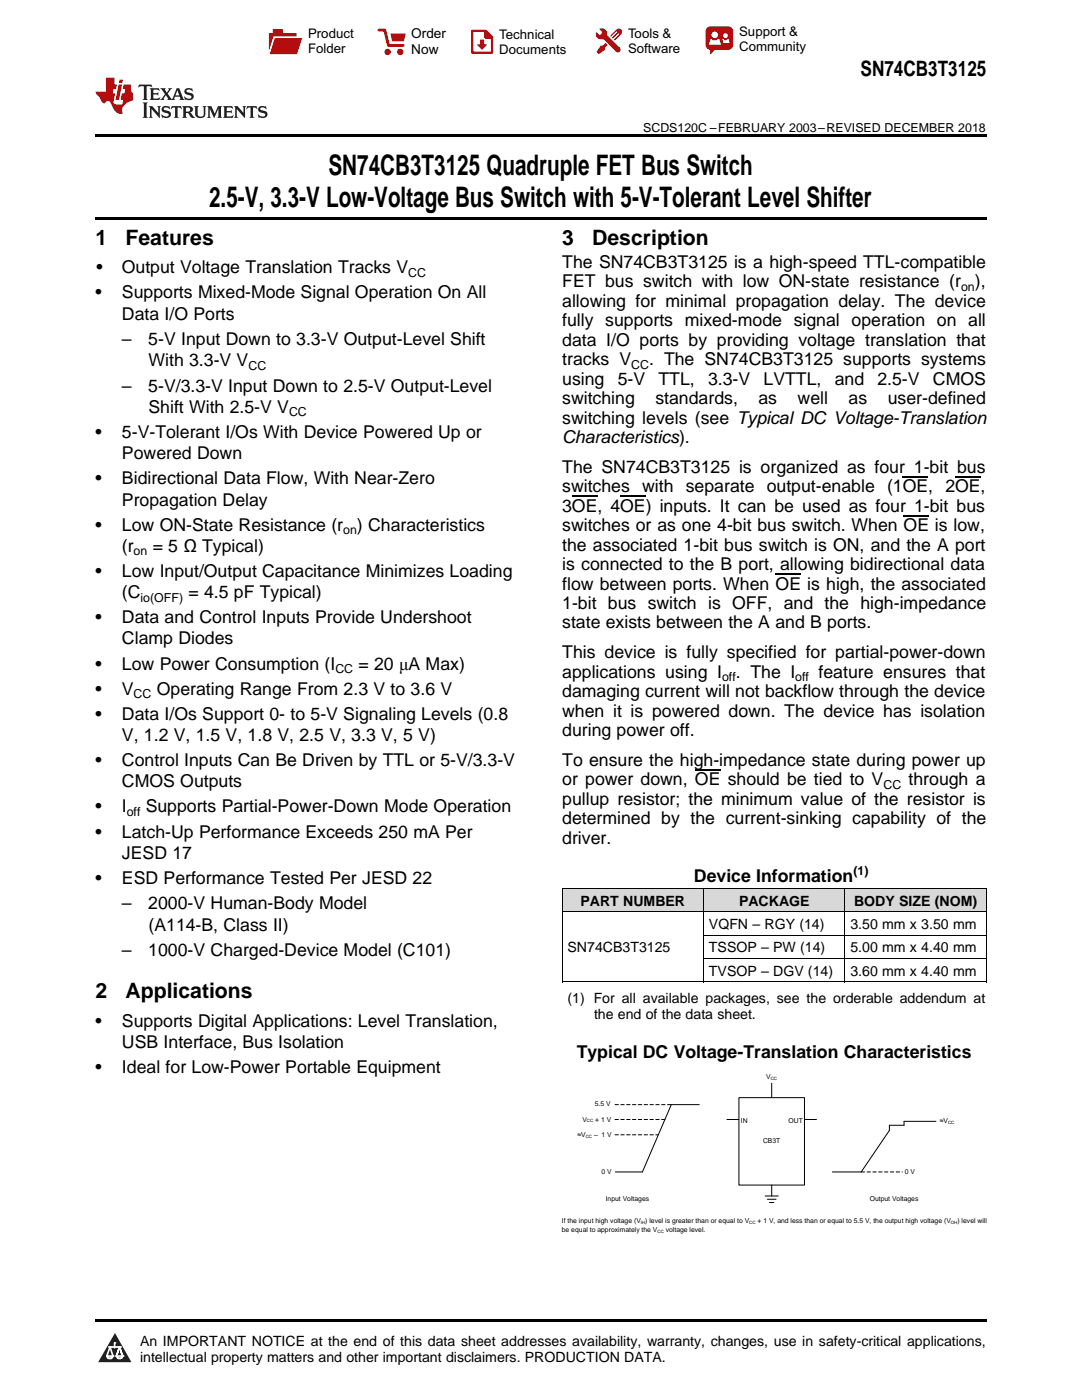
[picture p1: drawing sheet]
<svg xmlns="http://www.w3.org/2000/svg" width="216mm" height="279mm" viewBox="0 0 216 279" stroke-linecap="round" stroke-linejoin="round" font-family="sans-serif">
<defs><g id="words">
<g font-size="5.6">
<text x="65.5" y="34.9">SN74CB3T3125 Quadruple FET Bus Switch</text>
<text x="41.7" y="41.3">2.5-V, 3.3-V Low-Voltage Bus Switch with 5-V-Tolerant Level Shifter</text>
</g>
<g font-size="4.2">
<text x="171.7" y="15.1">SN74CB3T3125</text>
<text x="19" y="48.8">1</text>
<text x="25" y="48.8">Features</text>
<text x="112.2" y="48.8">3</text>
<text x="118.2" y="48.8">Description</text>
<text x="19" y="199.2">2</text>
<text x="25" y="199.2">Applications</text>
</g>
<g font-size="3.5">
<text x="112.2" y="53.5">The SN74CB3T3125 is a high-speed TTL-compatible</text>
<text x="19" y="59.5">•</text>
<text x="19.2" y="54.5">•</text>
<text x="24.3" y="54.5">Output Voltage Translation Tracks V</text>
<text x="24.3" y="59.5">Supports Mixed-Mode Signal Operation On All</text>
<text x="112.2" y="57.4">FET bus switch with low ON-state resistance (r</text>
<text x="194.5" y="57.4">),</text>
<text x="24.3" y="63.8">Data I/O Ports</text>
<text x="112.2" y="61.2">allowing for minimal propagation delay. The device</text>
<text x="112.2" y="65.1">fully supports mixed-mode signal operation on all</text>
<text x="24.3" y="68.9">–</text>
<text x="29.6" y="68.9">5-V Input Down to 3.3-V Output-Level Shift</text>
<text x="112.2" y="69">data I/O ports by providing voltage translation that</text>
<text x="29.6" y="73.1">With 3.3-V V</text>
<text x="112.2" y="72.9">tracks V</text>
<text x="112.2" y="76.8">using</text>
<text x="123.3" y="76.8">5-V</text>
<text x="129.5" y="72.9">. The SN74CB3T3125 supports systems</text>
<text x="131.4" y="76.8">TTL,</text>
<text x="141.3" y="76.8">3.3-V</text>
<text x="152.4" y="76.8">LVTTL,</text>
<text x="166.5" y="76.8">and</text>
<text x="175.1" y="76.8">2.5-V</text>
<text x="186.2" y="76.8">CMOS</text>
<text x="24.3" y="78.2">–</text>
<text x="29.6" y="78.2">5-V/3.3-V Input Down to 2.5-V Output-Level</text>
<text x="29.6" y="82.4">Shift With 2.5-V V</text>
<text x="112.2" y="80.6">switching</text>
<text x="130.8" y="80.6">standards,</text>
<text x="151.3" y="80.6">as</text>
<text x="159.2" y="80.6">well</text>
<text x="169.3" y="80.6">as</text>
<text x="177.1" y="80.6">user-defined</text>
<text x="19" y="87.4">•</text>
<text x="24.3" y="87.4">5-V-Tolerant I/Os With Device Powered Up or</text>
<text x="112.2" y="84.5">switching levels (see Typical DC Voltage-Translation</text>
<text x="112.2" y="88.4">Characteristics).</text>
<text x="24.3" y="91.7">Powered Down</text>
<text x="112.2" y="94.4">The SN74CB3T3125 is organized as four 1-bit bus</text>
<text x="19" y="96.7">•</text>
<text x="24.3" y="96.7">Bidirectional Data Flow, With Near-Zero</text>
<text x="24.3" y="100.9">Propagation Delay</text>
<text x="112.2" y="98.2">switches with separate output-enable (1OE, 2OE,</text>
<text x="19" y="105.9">•</text>
<text x="24.3" y="105.9">Low ON-State Resistance (r</text>
<text x="71.2" y="105.9">) Characteristics</text>
<text x="112.2" y="102.1">3OE, 4OE) inputs. It can be used as four 1-bit bus</text>
<text x="112.2" y="106">switches or as one 4-bit bus switch. When OE is low,</text>
<text x="24.3" y="110.1">(r</text>
<text x="30.5" y="110.1">= 5 Ω Typical)</text>
<text x="112.2" y="109.9">the associated 1-bit bus switch is ON, and the A port</text>
<text x="112.2" y="113.8">is connected to the B port, allowing bidirectional data</text>
<text x="19" y="115.1">•</text>
<text x="24.3" y="115.1">Low Input/Output Capacitance Minimizes Loading</text>
<text x="24.3" y="119.4">(C</text>
<text x="37.6" y="119.4">= 4.5 pF Typical)</text>
<text x="112.2" y="117.7">flow between ports. When OE is high, the associated</text>
<text x="19" y="124.4">•</text>
<text x="24.3" y="124.4">Data and Control Inputs Provide Undershoot</text>
<text x="112.2" y="121.5">1-bit bus switch is OFF, and the high-impedance</text>
<text x="112.2" y="125.4">state exists between the A and B ports.</text>
<text x="24.3" y="128.6">Clamp Diodes</text>
<text x="112.2" y="131.4">This device is fully specified for partial-power-down</text>
<text x="19" y="133.6">•</text>
<text x="24.3" y="133.6">Low Power Consumption (I</text>
<text x="71.5" y="133.6">= 20 μA Max)</text>
<text x="112.2" y="135.3">applications using I</text>
<text x="146.8" y="135.3">. The I</text>
<text x="163.3" y="135.3">feature ensures that</text>
<text x="19" y="138.6">•</text>
<text x="19" y="143.7">•</text>
<text x="24.3" y="138.6">V</text>
<text x="24.3" y="143.7">Data I/Os Support 0- to 5-V Signaling Levels (0.8</text>
<text x="31.3" y="138.6">Operating Range From 2.3 V to 3.6 V</text>
<text x="112.2" y="139.1">damaging current will not backflow through the device</text>
<text x="112.2" y="143">when it is powered down. The device has isolation</text>
<text x="24.3" y="147.9">V, 1.2 V, 1.5 V, 1.8 V, 2.5 V, 3.3 V, 5 V)</text>
<text x="112.2" y="146.9">during power off.</text>
<text x="19" y="152.9">•</text>
<text x="24.3" y="152.9">Control Inputs Can Be Driven by TTL or 5-V/3.3-V</text>
<text x="112.2" y="152.9">To ensure the high-impedance state during power up</text>
<text x="24.3" y="157.1">CMOS Outputs</text>
<text x="112.2" y="156.7">or power down, OE should be tied to V</text>
<text x="112.2" y="160.6">pullup resistor; the minimum value of the resistor is</text>
<text x="181.3" y="156.7">through a</text>
<text x="19" y="162.1">•</text>
<text x="19" y="167.1">•</text>
<text x="24.3" y="162.1">I</text>
<text x="24.3" y="167.1">Latch-Up Performance Exceeds 250 mA Per</text>
<text x="29.1" y="162.1">Supports Partial-Power-Down Mode Operation</text>
<text x="112.2" y="164.5">determined by the current-sinking capability of the</text>
<text x="24.3" y="171.4">JESD 17</text>
<text x="112.2" y="168.4">driver.</text>
<text x="19" y="176.4">•</text>
<text x="24.3" y="176.4">ESD Performance Tested Per JESD 22</text>
<text x="138.5" y="176.1">Device Information</text>
<text x="24.3" y="181.5">–</text>
<text x="29.6" y="181.5">2000-V Human-Body Model</text>
<text x="29.6" y="185.7">(A114-B, Class II)</text>
<text x="24.3" y="190.8">–</text>
<text x="29.6" y="190.8">1000-V Charged-Device Model (C101)</text>
<text x="19" y="204.9">•</text>
<text x="24.3" y="204.9">Supports Digital Applications: Level Translation,</text>
<text x="24.3" y="209.2">USB Interface, Bus Isolation</text>
<text x="19" y="214.2">•</text>
<text x="24.3" y="214.2">Ideal for Low-Power Portable Equipment</text>
<text x="115.1" y="211.2">Typical DC Voltage-Translation Characteristics</text>
</g>
<g font-size="2.8">
<text x="115.8" y="180.8">PART NUMBER</text>
<text x="141.5" y="185.4">VQFN – RGY (14)</text>
<text x="147.5" y="180.8">PACKAGE</text>
<text x="169.7" y="185.4">3.50 mm x 3.50 mm</text>
<text x="170.4" y="180.8">BODY SIZE (NOM)</text>
<text x="113.2" y="190.1">SN74CB3T3125</text>
<text x="141.5" y="190.1">TSSOP – PW (14)</text>
<text x="169.7" y="190.1">5.00 mm x 4.40 mm</text>
<text x="141.5" y="194.7">TVSOP – DGV (14)</text>
<text x="169.7" y="194.7">3.60 mm x 4.40 mm</text>
<text x="113.2" y="200.2">(1) For all available packages, see the orderable addendum at</text>
<text x="118.5" y="203.4">the end of the data sheet.</text>
<text x="27.9" y="268.6">An IMPORTANT NOTICE at the end of this data sheet addresses availability, warranty, changes, use in safety-critical applications,</text>
<text x="27.9" y="271.8">intellectual property matters and other important disclaimers. PRODUCTION DATA.</text>
</g>
<g font-size="2.7">
<text x="82.1" y="7.7">Order</text>
<text x="82.1" y="10.7">Now</text>
</g>
<g font-size="2.6">
<text x="61.5" y="7.6">Product</text>
<text x="61.5" y="10.6">Folder</text>
<text x="99.6" y="7.8">Technical</text>
<text x="99.6" y="10.8">Documents</text>
<text x="125.3" y="7.6">Tools &amp;</text>
<text x="125.3" y="10.6">Software</text>
<text x="147.5" y="7.2">Support &amp;</text>
<text x="147.5" y="10.2">Community</text>
</g>
<g font-size="2.5">
<text x="128.3" y="26.3">SCDS120C –FEBRUARY 2003–REVISED DECEMBER 2018</text>
<text x="81.5" y="55.2">CC</text>
<text x="191.8" y="58.1">on</text>
<text x="49.6" y="73.8">CC</text>
<text x="125.9" y="73.6">CC</text>
<text x="57.7" y="83.1">CC</text>
<text x="68.5" y="106.6">on</text>
<text x="26.7" y="110.8">on</text>
<text x="28" y="120.1">io(OFF)</text>
<text x="66.9" y="134.3">CC</text>
<text x="144.1" y="136">off</text>
<text x="158.7" y="136">off</text>
<text x="26.7" y="139.3">CC</text>
<text x="176.3" y="157.4">CC</text>
<text x="25.3" y="162.8">off</text>
<text x="170.3" y="174.7">(1)</text>
</g>
<g font-size="1.4">
<text x="152.9" y="215.3">V</text>
<text x="118.7" y="220.8">5.5 V</text>
<text x="115.2" y="226.9">ß9</text>
<text x="116.2" y="223.8">V</text>
<text x="118.5" y="226.9">± 1 V</text>
<text x="118.8" y="223.8">+ 1 V</text>
<text x="147.9" y="224">IN</text>
<text x="157.3" y="224">OUT</text>
<text x="187.5" y="224">ß9</text>
<text x="152.2" y="228.2">CB3T</text>
<text x="120" y="234.3">0 V</text>
<text x="120.9" y="239.7">Input Voltages</text>
<text x="173.5" y="239.7">Output Voltages</text>
<text x="180.6" y="234.3">0 V</text>
<text x="112.1" y="244.2">If the input high voltage (V ) level is greater than or equal to V</text>
<text x="112.1" y="245.8">be equal to approximately the V</text>
<text x="132.9" y="245.8">voltage level.</text>
<text x="151.2" y="244.2">+ 1 V, and less than or equal to 5.5 V, the output high voltage (V</text>
<text x="191.1" y="244.2">) level will</text>
</g>
<g font-size=".9">
<text x="153.8" y="215.5">CC</text>
<text x="116.9" y="227.1">CC</text>
<text x="117.1" y="224">CC</text>
<text x="189.2" y="224.2">CC</text>
<text x="127.9" y="244.4">IH</text>
<text x="131.2" y="246">CC</text>
<text x="149.5" y="244.4">CC</text>
<text x="189.7" y="244.4">OH</text>
</g>
</g></defs>
<g fill="#d8d8d8">
<path d="M112.2 177.4h28.2v4.6h-28.2z"/>
<path d="M140.4 177.4h28.2v4.6h-28.2z"/>
<path d="M168.6 177.4h28.2v4.6h-28.2z"/>
</g>
<path d="M22.9 266l3.3 5.9h-6.6z" fill="#231f20"/>
<path d="M21.3 270.6h1.2l-.3 .5h-.3a.53 .53 0 0 1-.6-.5z" fill-rule="evenodd" fill="#fff"/>
<path d="M21.3 270.6h1.2l-.3 .5h-.3a.53 .53 0 0 1-.6-.5z" fill="none" stroke="#231f20" stroke-width=".33"/>
<path d="M21.3 270.6l1.2 .1-.3 .4h-.5z" fill="none" stroke="#fff" stroke-width=".33"/>
<path d="M22.9 268.9h.1" fill="none" stroke="#fff" stroke-width=".33"/>
<path d="M22.9 268v.9z" fill="#fff"/>
<path d="M22.9 268v.9z" fill="none" stroke="#fff" stroke-width=".33"/>
<circle cx="22.9" cy="268" r=".16" fill="#fff"/>
<path d="M21.8 268.8h.1" fill="none" stroke="#fff" stroke-width=".33"/>
<path d="M21.8 268.8h2.2z" fill="#fff"/>
<path d="M21.8 268.8h2.2z" fill="none" stroke="#fff" stroke-width=".33"/>
<circle cx="24" cy="268.8" r=".16" fill="#fff"/>
<path d="M23.2 270.6h.1" fill="none" stroke="#fff" stroke-width=".33"/>
<path d="M23.8 268.8l-.6 1.8z" fill="#fff"/>
<path d="M23.8 268.8l-.6 1.8z" fill="none" stroke="#fff" stroke-width=".33"/>
<path d="M23.8 268.8l.7 1.8z" fill="#fff"/>
<path d="M23.8 268.8l.7 1.8z" fill="none" stroke="#fff" stroke-width=".33"/>
<path d="M24.4 270.6h.1" fill="none" stroke="#fff" stroke-width=".33"/>
<circle cx="21.3" cy="270.6" r=".16" fill="#fff"/>
<path d="M22 268.8l-.7 1.8z" fill="#fff"/>
<path d="M22 268.8l-.7 1.8z" fill="none" stroke="#fff" stroke-width=".33"/>
<path d="M22 268.8l.5 1.8z" fill="#fff"/>
<path d="M22 268.8l.5 1.8z" fill="none" stroke="#fff" stroke-width=".33"/>
<circle cx="22.5" cy="270.6" r=".16" fill="#fff"/>
<path d="M23.3 270.6h1.2a.63 .63 0 0 1-.6 .5 .63 .63 0 0 1-.6-.5z" fill-rule="evenodd" fill="#fff"/>
<path d="M23.3 270.6h1.2a.63 .63 0 0 1-.6 .5 .63 .63 0 0 1-.6-.5z" fill="none" stroke="#231f20" stroke-width=".33"/>
<path d="M23.3 270.6h1.2l-.4 .5h-.5z" fill="none" stroke="#fff" stroke-width=".33"/>
<path d="M23.2 270.6h.1" fill="none" stroke="#fff" stroke-width=".33"/>
<circle cx="24.5" cy="270.6" r=".16" fill="#fff"/>
<path d="M19 263.2h177.8v.5h-177.8z" fill="#000"/>
<path d="M147.4 219.1h13.1v17.4h-13.1z" fill-rule="evenodd" fill="#fff"/>
<g fill="none" stroke="#000" stroke-width=".2">
<path d="M112.2 177.3h84.6M112.2 177.3v18.7M140.4 177.3v18.7M168.6 177.3v18.7M196.8 177.3v18.7M112.2 196h84.6M112.2 182h84.6M140.4 191.3h56.4M140.4 186.6h56.4M147.4 219.1h13.1v17.4h-13.1zM154 216.2v2.9M139.5 220.5h-5.6l-5.7 13.4h-5.4"/>
<path d="M145 223.4h2.4M152.7 238.7h2.6M153.1 239.3h1.8M153.5 240h.9M154 236.5v2.2M160.5 223.4h2.4M186.8 223.8h-6.4v.8h-2.9v1l-5.7 8.3h-5.7"/>
</g>
<path d="M122.7 220.5h11.2M122.7 223.4h10M122.7 226.5h8.7M171.8 233.9h8.2" fill="none" stroke="#000" stroke-width=".2" stroke-dasharray=".7 .5"/>
<path d="M19 26.8h177.8v.6h-177.8zM19 43.3h177.8v.5h-177.8zM112.2 196h.1zM168.5 196h.1zM196.7 196h.1z" fill="#000"/>
<path d="M27.7 16.9l-.1 .6 .6-.3h.5v.2v2.2l-.2 .4h1l-.2-.4v-2.2v-.2h.5l.6 .3-.2-.6zM29.9 17.6l.2 .4v1.6l-.2 .4h1.9l.1-.6a1.09 1.09 0 0 1-1.3 .1v-.6h.6l.4 .2v-.7l-.2 .2h-.8v-.6l.2-.1a1.01 1.01 0 0 1 1 .3l-.1-.6zM32 17.6l.9 1.2-1 1.2h.9l-.2-.3 .5-.7 .5 .7-.3 .3h1.7l-.2-.3 .1-.4h1l.1 .4-.2 .3h1l-.3-.4-.7-2h-.5l-1 2.2-.8-1.1 .9-1.1h-.9l.2 .2-.4 .7-.4-.7 .2-.2zM35.4 18l.4 1h-.8zM37 17.7a.66 .66 0 0 0-.2 .8 .66 .66 0 0 0 .6 .4l.7 .2 .1 .2a.8 .8 0 0 1-.7 .4 .8 .8 0 0 1-.7-.5l.1 .8 .2-.2a.94 .94 0 0 0 1.1 .1 .94 .94 0 0 0 .4-.9 1.48 1.48 0 0 0-1.3-.6v-.4a1.1 1.1 0 0 1 1.2 .2l-.2-.6-.2 .1-.5-.1zM28.5 20.4l.2 .4v2.3l-.2 .4h1l-.2-.4v-2.3l.2-.4zM29.7 21.2l.2 .4v1.5l-.2 .4h.8l-.3-.4 .1-1.3 1.6 1.8v-2l.2-.4h-.7l.2 .2v1.1l-1.2-1.3zM32.5 21.3a.66 .66 0 0 0-.2 .8 .66 .66 0 0 0 .6 .4l.6 .2 .2 .2a.8 .8 0 0 1-.8 .4 .8 .8 0 0 1-.7-.5l.2 .7 .2-.1a.94 .94 0 0 0 1 .1 .94 .94 0 0 0 .5-1 1.47 1.47 0 0 0-1.3-.6l-.1-.3a1.1 1.1 0 0 1 1.3 .2l-.2-.6-.2 .1-.5-.2zM34.3 21.2l-.2 .6a.64 .64 0 0 1 .8-.3v1.6l-.2 .4h1l-.3-.4 .1-1.6a.66 .66 0 0 1 .8 .3l-.2-.6zM36.3 21.2l.3 .4v1.5l-.3 .4h1l-.2-.2v-.7h.5l.1 .1a.8 .8 0 0 0 1.2 .7l-1-1a.62 .62 0 0 0 .6-.5 .62 .62 0 0 0-.6-.7zM37.1 21.5h.1a.48 .48 0 0 1 .6 0 .48 .48 0 0 1 .1 .6l-.2 .1-.6 .1zM38.7 21.2l.2 .2a2.29 2.29 0 0 0 .4 2 1.05 1.05 0 0 0 1.7-.7v-1.3l.2-.2h-.8l.2 .4v1.1a.61 .61 0 0 1-.6 .6 .61 .61 0 0 1-.6-.6v-1.1l.3-.4zM41.3 21.2l.3 .4v1.5l-.3 .4h.8l-.2-.4v-1.4l.8 1.9 .9-1.9v1.4l-.2 .4h.9l-.2-.4v-1.5l.2-.4h-.8l-.7 1.5-.6-1.5zM44.5 21.2l.2 .4v1.5l-.2 .4h1.9l.2-.6a1.1 1.1 0 0 1-1.4 .2v-.7h.6l.4 .2v-.6l-.2 .1-.8 .1v-.6l.2-.1a1.02 1.02 0 0 1 1.1 .2l-.2-.5zM46.7 21.2l.2 .4v1.5l-.2 .4h.8l-.3-.4 .1-1.3 1.6 1.8v-2l.2-.4h-.7l.2 .2v1.1l-1.2-1.3zM49.3 21.2l-.1 .6a.64 .64 0 0 1 .8-.3v1.6l-.3 .4h1l-.2-.4v-1.6a.66 .66 0 0 1 .8 .3l-.1-.6zM51.7 21.3a.66 .66 0 0 0-.2 .7 .66 .66 0 0 0 .7 .5l.6 .2 .1 .2a.8 .8 0 0 1-.7 .4 .8 .8 0 0 1-.7-.5l.1 .7 .2-.1a.94 .94 0 0 0 1.1 .1 .94 .94 0 0 0 .4-1 1.48 1.48 0 0 0-1.2-.6l-.1-.3a1.1 1.1 0 0 1 1.2 .2l-.2-.6-.1 .1-.6-.2z" fill="#231f20"/>
<path d="M21.1 15.5v2.8h-2v.4l.9 .9a.96 .96 0 0 0 1 1 .59 .59 0 0 1 .5-.4 .59 .59 0 0 1 .5 .3l.4 .8a1.61 1.61 0 0 0 2.1 1.3 1.63 1.63 0 0 1 1.1-2.2l.9-.3v-1.5a1.6 1.6 0 0 1-.4-1.7h-1.4l-.2 .9h.5l-.2 .8h-.5l-.2 1v.3h.5l-.2 .9h-.7a.74 .74 0 0 1-1-.6l.3-1.6h-.5l.2-.8h.5l.1-.9h-.4v-1.4zM23.7 16.9l-.7 3h.8l.6-3zM23.8 15.9l-.1 .7h.7l.2-.7z" fill="#ee1d23"/>
<g fill="#d60000">
<path d="M54.4 5.8h2v.8h2.8v4.2h-5.5v-4.2h.7z" fill-rule="evenodd"/>
<path d="M54.7 7.5h5.6l-1 3.3h-5.6z" fill-rule="evenodd"/>
</g>
<path d="M54.6 7.4h5.8l-.1 .1h-5.5l-1.1 3.3z" fill-rule="evenodd" fill="#fff"/>
<path d="M54.6 7.4h5.8l-.1 .1h-5.5l-1.1 3.3z" fill="none" stroke="#fff" stroke-width=".2"/>
<path d="M75.6 6h1.2l.7 3.1h3" fill="none" stroke="#d60000" stroke-width=".56"/>
<g fill="#d60000">
<path d="M77.9 6.7h3.1l-.4 1.5h-2.3z" fill-rule="evenodd"/>
<circle cx="77.3" cy="10.4" r=".64"/>
<circle cx="79.9" cy="10.4" r=".64"/>
</g>
<path d="M94.2 6.2h2.7l1.3 1.2v3.1h-4z" fill="none" stroke="#d60000" stroke-width=".44"/>
<g fill="#d60000">
<path d="M95.8 7.9h.8v1h.6l-1 1.1-1-1v-.1h.6z" fill-rule="evenodd"/>
<path d="M96.6 6.2h.3l1.3 1.2v.4h-1.3l-.3-.4z" fill-rule="evenodd"/>
<path d="M119.6 5.7h.9l.6 .6 .1 .7 2.5 2.5-.8 .8-2.3-2.3-1.1-.2-.6-.6v-.8l.7 .6 .5-.4v-.2l-.4-.5z" fill-rule="evenodd"/>
<path d="M119.9 9.1h.4l.5-.5 .4 .4-.5 .5v.4l-1.2 .9-.5-.5z" fill-rule="evenodd"/>
<path d="M123 5.9a.67 .67 0 0 1 .9 0 .67 .67 0 0 1 0 .9z" fill-rule="evenodd"/>
<path d="M123 5.9l.9 .9-1.2 1.2h-.2l.1-.2 .9-.9 .1-.2h-.3l-.9 1h-.2v-.2l.9-1 .1-.2h-.3l-.9 1h-.2v-.2z" fill-rule="evenodd"/>
<circle cx="123.3" cy="9.9" r=".54"/>
</g>
<path d="M121.1 6.3l-.1 .7" fill="none" stroke="#d60000" stroke-width=".2"/>
<g fill="#d60000">
<path d="M141.1 5.5l.6-.2h3.6a.95 .95 0 0 1 1 .9v2.8a.95 .95 0 0 1-1 .9h-3.6a.95 .95 0 0 1-.9-.9v-2.8z" fill-rule="evenodd"/>
<path d="M141.7 9.9h.9l-.7 .9h-.2z" fill-rule="evenodd"/>
</g>
<g fill="#fff">
<path d="M144.3 8.6h1.3z"/>
<path d="M141.8 7.8h.3l.1 .2h.8l.2-.2h.3l.4 1.1h-2.5z" fill-rule="evenodd"/>
<path d="M144.2 7.8h.2l.2 .2h.4l.2-.2h.2l.2 .8h-1.3z" fill-rule="evenodd"/>
<circle cx="142.6" cy="6.9" r=".65"/>
<circle cx="144.8" cy="7.1" r=".48"/>
</g>
<path d="M114.1 99h5.1M123.8 99h5M180.1 95.1h5.1M190.6 95.1h5.1M154.8 114.5h5M180.3 102.9h5.1M138.7 153.6h5.1" fill="none" stroke="#000" stroke-width=".25"/>
<use href="#words"/>
</svg>
